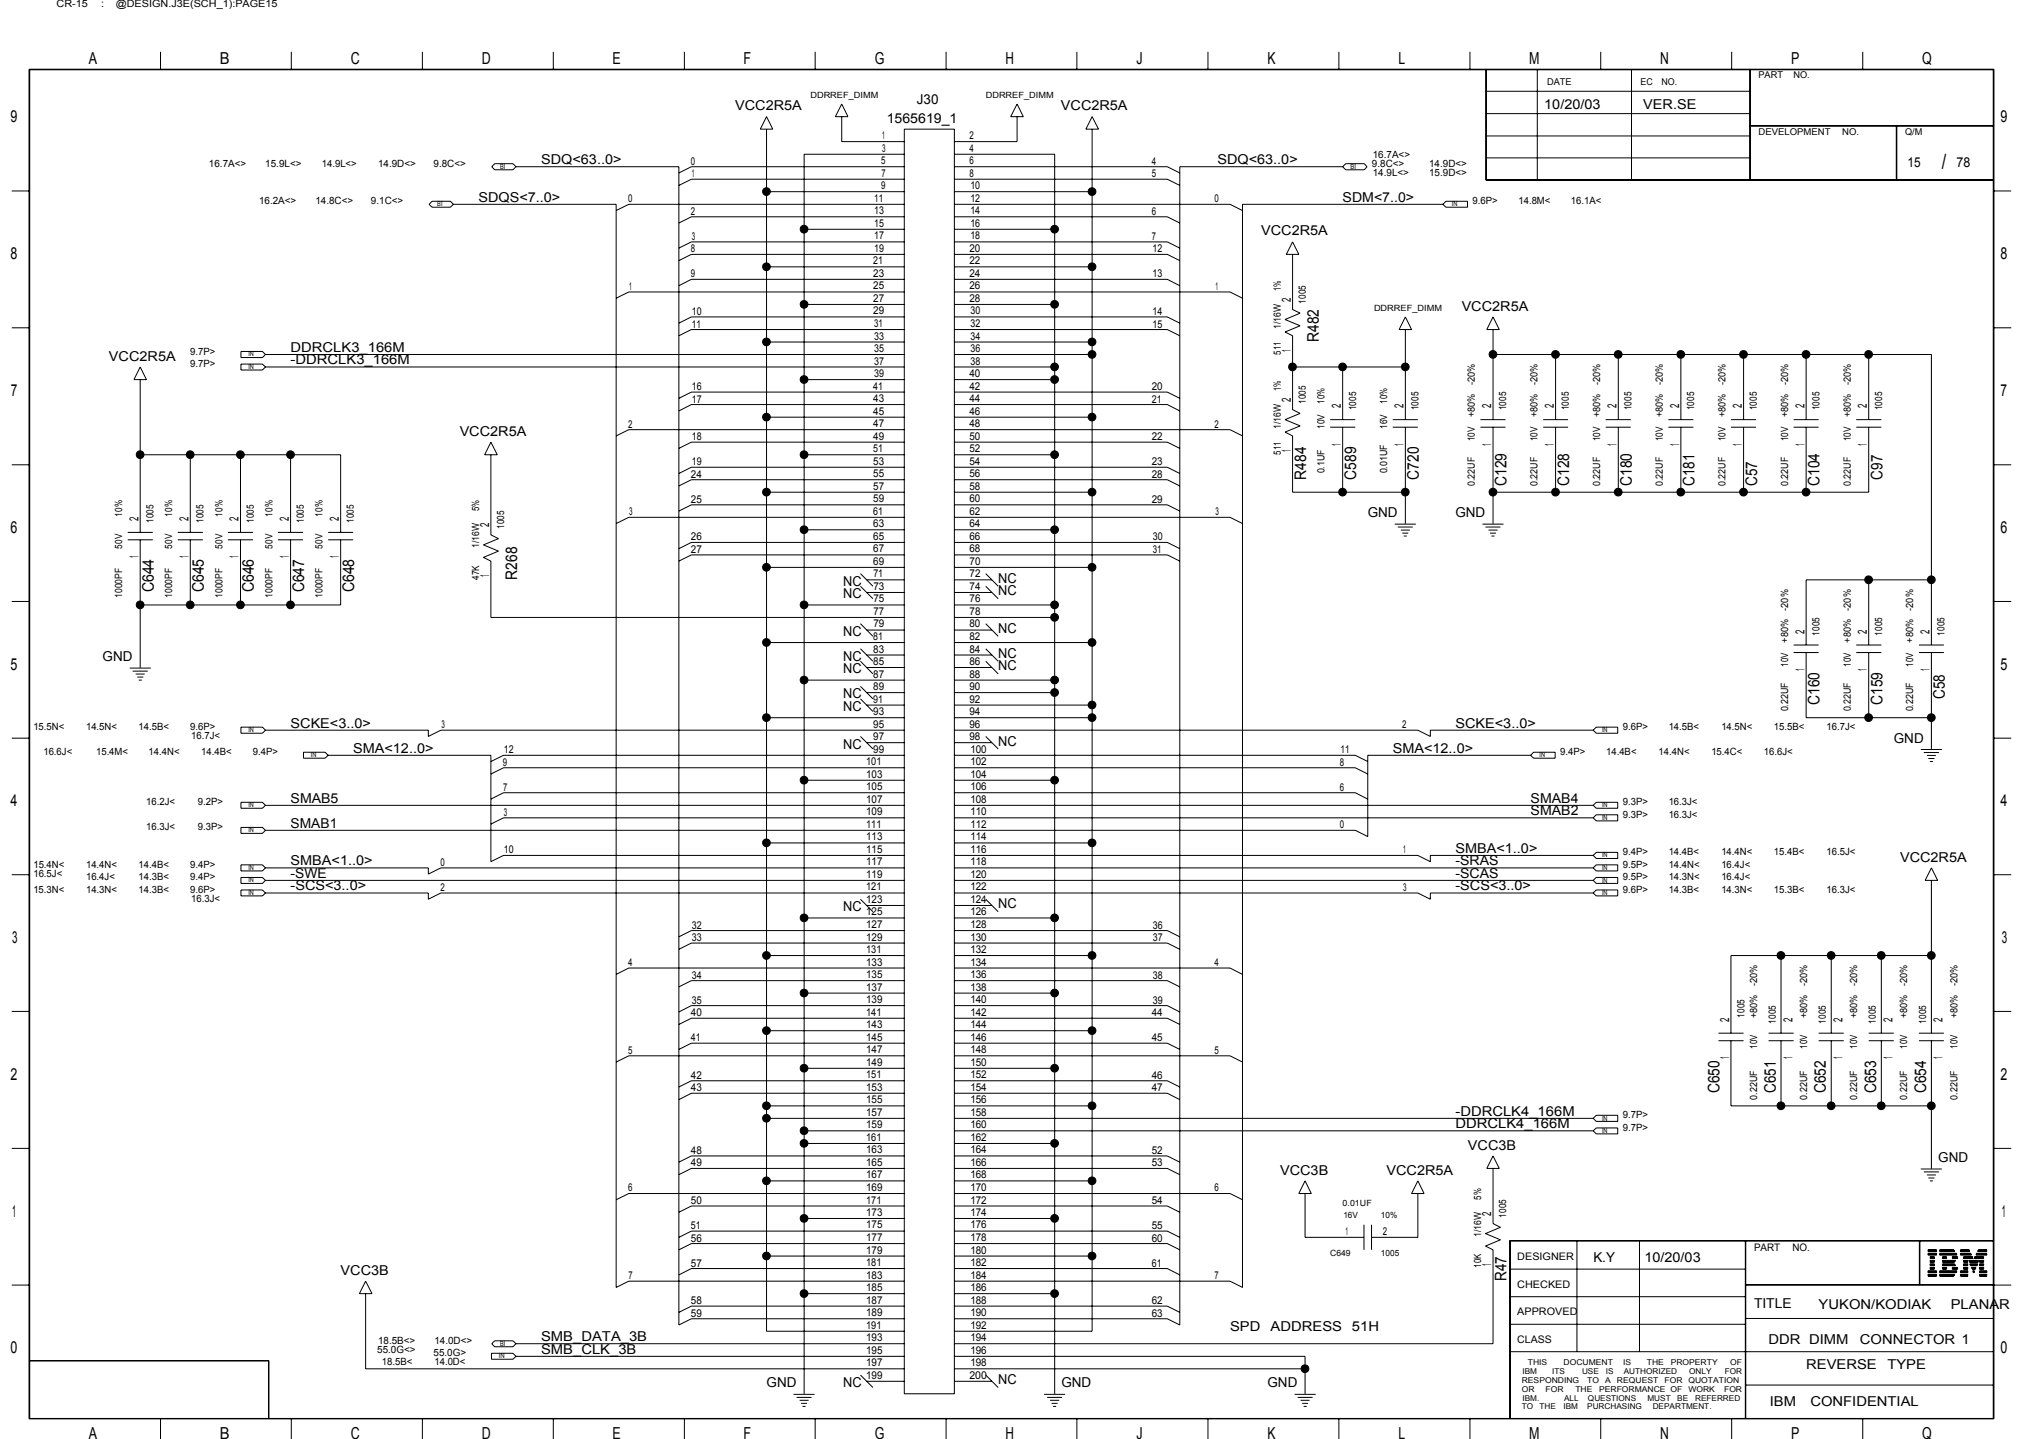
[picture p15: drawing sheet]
<svg xmlns="http://www.w3.org/2000/svg" width="297mm" height="210mm" viewBox="0 0 297 210" stroke-linecap="round" stroke-linejoin="round" font-family="sans-serif">
<defs><g id="words">
<text font-size="3.1" x="283.2" y="24.6">/</text>
<g font-size="2.4">
<text x="13" y="9.4">A</text>
<text x="32" y="9.4">B</text>
<text x="51.2" y="9.4">C</text>
<text x="70.2" y="9.4">D</text>
<text x="89.3" y="9.4">E</text>
<text x="108.4" y="9.4">F</text>
<text x="127.5" y="9.4">G</text>
<text x="146.6" y="9.4">H</text>
<text x="165.7" y="9.4">J</text>
<text x="184.8" y="9.4">K</text>
<text x="203.9" y="9.4">L</text>
<text x="223" y="9.4">M</text>
<text x="242.1" y="9.4">N</text>
<text x="261.2" y="9.4">P</text>
<text x="280.3" y="9.4">Q</text>
<text x="1.5" y="17.9">9</text>
<text x="291.7" y="17.9">9</text>
<text x="1.5" y="37.8">8</text>
<text x="291.7" y="37.8">8</text>
<text x="1.6" y="57.8">7</text>
<text x="291.7" y="57.8">7</text>
<text x="1.5" y="77.7">6</text>
<text x="291.7" y="77.7">6</text>
<text x="1.5" y="97.7">5</text>
<text x="291.7" y="97.7">5</text>
<text x="1.5" y="117.6">4</text>
<text x="291.7" y="117.6">4</text>
<text x="1.8" y="137.5">3</text>
<text x="291.9" y="137.5">3</text>
<text x="1.5" y="157.5">2</text>
<text x="291.7" y="157.5">2</text>
<text x="1.8" y="177.5">1</text>
<text x="291.9" y="177.5">1</text>
<text x="1.5" y="197.4">0</text>
<text x="291.7" y="197.4">0</text>
<text x="13" y="209.9">A</text>
<text x="32" y="209.9">B</text>
<text x="51.2" y="209.9">C</text>
<text x="70.2" y="209.9">D</text>
<text x="89.3" y="209.9">E</text>
<text x="108.4" y="209.9">F</text>
<text x="127.5" y="209.9">G</text>
<text x="146.6" y="209.9">H</text>
<text x="165.7" y="209.9">J</text>
<text x="184.8" y="209.9">K</text>
<text x="203.9" y="209.9">L</text>
<text x="223" y="209.9">M</text>
<text x="242.1" y="209.9">N</text>
<text x="261.2" y="209.9">P</text>
<text x="280.3" y="209.9">Q</text>
</g>
<g font-size="2.3">
<text x="192.3" y="49.9" transform="rotate(-90 192.3 49.9)">R482</text>
<text x="190.5" y="70" transform="rotate(-90 190.5 70)">R484</text>
<text x="197.8" y="70" transform="rotate(-90 197.8 70)">C589</text>
<text x="206.9" y="70" transform="rotate(-90 206.9 70)">C720</text>
<text x="219.7" y="70.9" transform="rotate(-90 219.7 70.9)">C129</text>
<text x="228.8" y="70.9" transform="rotate(-90 228.8 70.9)">C128</text>
<text x="238" y="70.9" transform="rotate(-90 238 70.9)">C180</text>
<text x="247.1" y="70.9" transform="rotate(-90 247.1 70.9)">C181</text>
<text x="256.2" y="70.9" transform="rotate(-90 256.2 70.9)">C57</text>
<text x="265.3" y="70.9" transform="rotate(-90 265.3 70.9)">C104</text>
<text x="274.5" y="70" transform="rotate(-90 274.5 70)">C97</text>
<text x="22.4" y="86.4" transform="rotate(-90 22.4 86.4)">C644</text>
<text x="29.7" y="86.4" transform="rotate(-90 29.7 86.4)">C645</text>
<text x="37" y="86.4" transform="rotate(-90 37 86.4)">C646</text>
<text x="44.3" y="86.4" transform="rotate(-90 44.3 86.4)">C647</text>
<text x="51.6" y="86.4" transform="rotate(-90 51.6 86.4)">C648</text>
<text x="75.4" y="84.6" transform="rotate(-90 75.4 84.6)">R268</text>
<text x="283.6" y="101.9" transform="rotate(-90 283.6 101.9)">C58</text>
<text x="265.3" y="102.8" transform="rotate(-90 265.3 102.8)">C160</text>
<text x="274.5" y="102.8" transform="rotate(-90 274.5 102.8)">C159</text>
<text x="250.7" y="159.5" transform="rotate(-90 250.7 159.5)">C650</text>
<text x="258.9" y="159.5" transform="rotate(-90 258.9 159.5)">C651</text>
<text x="266.3" y="159.5" transform="rotate(-90 266.3 159.5)">C652</text>
<text x="273.6" y="159.5" transform="rotate(-90 273.6 159.5)">C653</text>
<text x="280.9" y="159.5" transform="rotate(-90 280.9 159.5)">C654</text>
<text x="219.7" y="186.9" transform="rotate(-90 219.7 186.9)">R47</text>
</g>
<g font-size="2">
<text x="107.2" y="16.1">VCC2R5A</text>
<text x="129.3" y="17.9">1565619_1</text>
<text x="133.7" y="15.2">J30</text>
<text x="154.7" y="16.1">VCC2R5A</text>
<text x="225.2" y="15.9">10/20/03</text>
<text x="239.6" y="15.9">VER.SE</text>
<text x="78.9" y="23.9">SDQ&lt;63..0&gt;</text>
<text x="177.5" y="23.9">SDQ&lt;63..0&gt;</text>
<text x="69.8" y="29.4">SDQS&lt;7..0&gt;</text>
<text x="195.8" y="29.4">SDM&lt;7..0&gt;</text>
<text x="278.1" y="24.3">15</text>
<text x="285.3" y="24.3">78</text>
<text x="183.9" y="34.3">VCC2R5A</text>
<text x="213.1" y="45.3">VCC2R5A</text>
<text x="15.9" y="52.6">VCC2R5A</text>
<text x="42.4" y="53.2">-DDRCLK3_166M</text>
<text x="42.4" y="51.3">DDRCLK3_166M</text>
<text x="67" y="63.6">VCC2R5A</text>
<text x="199.5" y="75.4">GND</text>
<text x="212.2" y="75.4">GND</text>
<text x="123" y="87.3">NC</text>
<text x="123" y="85.4">NC</text>
<text x="145.6" y="85">NC</text>
<text x="145.6" y="86.8">NC</text>
<text x="123" y="92.8">NC</text>
<text x="145.6" y="96">NC</text>
<text x="145.6" y="92.3">NC</text>
<text x="15" y="96.4">GND</text>
<text x="123" y="96.4">NC</text>
<text x="123" y="98.2">NC</text>
<text x="123" y="101.9">NC</text>
<text x="145.6" y="97.8">NC</text>
<text x="42.4" y="106.1">SCKE&lt;3..0&gt;</text>
<text x="123" y="103.7">NC</text>
<text x="212.2" y="106.1">SCKE&lt;3..0&gt;</text>
<text x="51.5" y="109.8">SMA&lt;12..0&gt;</text>
<text x="123" y="109.2">NC</text>
<text x="145.6" y="108.8">NC</text>
<text x="203.1" y="109.8">SMA&lt;12..0&gt;</text>
<text x="276.2" y="108.3">GND</text>
<text x="42.4" y="117.1">SMAB5</text>
<text x="223.2" y="118.9">SMAB2</text>
<text x="223.2" y="117.1">SMAB4</text>
<text x="42.4" y="120.7">SMAB1</text>
<text x="212.2" y="124.4">SMBA&lt;1..0&gt;</text>
<text x="277.1" y="125.7">VCC2R5A</text>
<text x="42.4" y="128">-SWE</text>
<text x="42.4" y="129.9">-SCS&lt;3..0&gt;</text>
<text x="42.4" y="126.2">SMBA&lt;1..0&gt;</text>
<text x="212.2" y="129.9">-SCS&lt;3..0&gt;</text>
<text x="212.2" y="128">-SCAS</text>
<text x="212.2" y="126.2">-SRAS</text>
<text x="123" y="132.9">NC</text>
<text x="145.6" y="132.5">NC</text>
<text x="212.2" y="164.6">DDRCLK4_166M</text>
<text x="212.2" y="162.8">-DDRCLK4_166M</text>
<text x="214.1" y="167.7">VCC3B</text>
<text x="186.7" y="171.3">VCC3B</text>
<text x="202.2" y="171.3">VCC2R5A</text>
<text x="282.6" y="169.5">GND</text>
<text x="49.7" y="185.9">VCC3B</text>
<text x="232.3" y="184.1">K.Y</text>
<text x="239.8" y="184.1">10/20/03</text>
<text x="255.8" y="190.8">TITLE</text>
<text x="265.2" y="190.9">YUKON/KODIAK</text>
<text x="284.5" y="190.9">PLANAR</text>
<text x="78.9" y="197.4">SMB_CLK_3B</text>
<text x="78.9" y="195.6">SMB_DATA_3B</text>
<text x="179.4" y="194.2">SPD</text>
<text x="185.3" y="194.2">ADDRESS</text>
<text x="197.1" y="194.2">51H</text>
<text x="257.9" y="196">DDR DIMM</text>
<text x="271.2" y="196">CONNECTOR 1</text>
<text x="111.8" y="202.4">GND</text>
<text x="123" y="202.4">NC</text>
<text x="145.6" y="201.9">NC</text>
<text x="154.8" y="202.4">GND</text>
<text x="184.8" y="202.4">GND</text>
<text x="263.4" y="199.6">REVERSE</text>
<text x="275.2" y="199.6">TYPE</text>
<text x="258.1" y="205.1">IBM</text>
<text x="264" y="205.1">CONFIDENTIAL</text>
</g>
<g font-size="1.8">
<text x="188.2" y="44" transform="rotate(-90 188.2 44)">2</text>
<text x="188.2" y="51.3" transform="rotate(-90 188.2 51.3)">1</text>
<text x="188.2" y="58.7" transform="rotate(-90 188.2 58.7)">2</text>
<text x="195.5" y="59.6" transform="rotate(-90 195.5 59.6)">2</text>
<text x="204.7" y="59.6" transform="rotate(-90 204.7 59.6)">2</text>
<text x="217.4" y="59.6" transform="rotate(-90 217.4 59.6)">2</text>
<text x="226.6" y="59.6" transform="rotate(-90 226.6 59.6)">2</text>
<text x="235.7" y="59.6" transform="rotate(-90 235.7 59.6)">2</text>
<text x="244.9" y="59.6" transform="rotate(-90 244.9 59.6)">2</text>
<text x="254" y="59.6" transform="rotate(-90 254 59.6)">2</text>
<text x="263.1" y="59.6" transform="rotate(-90 263.1 59.6)">2</text>
<text x="272.2" y="59.6" transform="rotate(-90 272.2 59.6)">2</text>
<text x="188.2" y="65.9" transform="rotate(-90 188.2 65.9)">1</text>
<text x="195.5" y="65" transform="rotate(-90 195.5 65)">1</text>
<text x="204.7" y="65" transform="rotate(-90 204.7 65)">1</text>
<text x="217.4" y="65" transform="rotate(-90 217.4 65)">1</text>
<text x="226.6" y="65" transform="rotate(-90 226.6 65)">1</text>
<text x="235.7" y="65" transform="rotate(-90 235.7 65)">1</text>
<text x="244.9" y="65" transform="rotate(-90 244.9 65)">1</text>
<text x="254" y="65" transform="rotate(-90 254 65)">1</text>
<text x="263.1" y="65" transform="rotate(-90 263.1 65)">1</text>
<text x="272.2" y="65" transform="rotate(-90 272.2 65)">1</text>
<text x="20.2" y="76" transform="rotate(-90 20.2 76)">2</text>
<text x="27.5" y="76" transform="rotate(-90 27.5 76)">2</text>
<text x="34.8" y="76" transform="rotate(-90 34.8 76)">2</text>
<text x="42.1" y="76" transform="rotate(-90 42.1 76)">2</text>
<text x="49.4" y="76" transform="rotate(-90 49.4 76)">2</text>
<text x="71.3" y="76.9" transform="rotate(-90 71.3 76.9)">2</text>
<text x="20.2" y="81.4" transform="rotate(-90 20.2 81.4)">1</text>
<text x="27.5" y="81.4" transform="rotate(-90 27.5 81.4)">1</text>
<text x="34.8" y="81.4" transform="rotate(-90 34.8 81.4)">1</text>
<text x="42.1" y="81.4" transform="rotate(-90 42.1 81.4)">1</text>
<text x="49.4" y="81.4" transform="rotate(-90 49.4 81.4)">1</text>
<text x="71.3" y="84.2" transform="rotate(-90 71.3 84.2)">1</text>
<text x="263.1" y="92.4" transform="rotate(-90 263.1 92.4)">2</text>
<text x="272.2" y="92.4" transform="rotate(-90 272.2 92.4)">2</text>
<text x="281.4" y="92.4" transform="rotate(-90 281.4 92.4)">2</text>
<text x="263.1" y="97.9" transform="rotate(-90 263.1 97.9)">1</text>
<text x="272.2" y="97.9" transform="rotate(-90 272.2 97.9)">1</text>
<text x="281.4" y="97.9" transform="rotate(-90 281.4 97.9)">1</text>
<text x="252.2" y="149.1" transform="rotate(-90 252.2 149.1)">2</text>
<text x="261.4" y="149.1" transform="rotate(-90 261.4 149.1)">2</text>
<text x="268.7" y="149.1" transform="rotate(-90 268.7 149.1)">2</text>
<text x="276" y="149.1" transform="rotate(-90 276 149.1)">2</text>
<text x="283.3" y="149.1" transform="rotate(-90 283.3 149.1)">2</text>
<text x="252.2" y="154.5" transform="rotate(-90 252.2 154.5)">1</text>
<text x="261.4" y="154.5" transform="rotate(-90 261.4 154.5)">1</text>
<text x="268.7" y="154.5" transform="rotate(-90 268.7 154.5)">1</text>
<text x="276" y="154.5" transform="rotate(-90 276 154.5)">1</text>
<text x="283.3" y="154.5" transform="rotate(-90 283.3 154.5)">1</text>
<text x="217.4" y="177.4" transform="rotate(-90 217.4 177.4)">2</text>
<text x="217.4" y="184.6" transform="rotate(-90 217.4 184.6)">1</text>
</g>
<g font-size="1.6">
<text x="128.5" y="24">5</text>
<text x="128.6" y="20.3">1</text>
<text x="128.6" y="22.1">3</text>
<text x="141.4" y="24">6</text>
<text x="141.4" y="22.1">4</text>
<text x="141.4" y="20.3">2</text>
<text x="91.6" y="29.5">0</text>
<text x="100.7" y="24">0</text>
<text x="100.9" y="25.8">1</text>
<text x="127.5" y="29.4">11</text>
<text x="128.5" y="27.6">9</text>
<text x="128.5" y="25.8">7</text>
<text x="141.4" y="25.8">8</text>
<text x="141.5" y="29.4">12</text>
<text x="141.5" y="27.6">10</text>
<text x="168" y="24">4</text>
<text x="168" y="25.8">5</text>
<text x="177.1" y="29.5">0</text>
<text x="100.7" y="31.3">2</text>
<text x="100.9" y="35">3</text>
<text x="127.5" y="34.9">17</text>
<text x="127.5" y="33.1">15</text>
<text x="127.5" y="31.3">13</text>
<text x="141.5" y="34.9">18</text>
<text x="141.5" y="33.1">16</text>
<text x="141.5" y="31.3">14</text>
<text x="168" y="31.3">6</text>
<text x="168" y="35">7</text>
<text x="100.7" y="40.5">9</text>
<text x="100.7" y="36.8">8</text>
<text x="127.3" y="40.4">23</text>
<text x="127.3" y="38.6">21</text>
<text x="127.5" y="36.7">19</text>
<text x="141.4" y="36.7">20</text>
<text x="141.4" y="40.4">24</text>
<text x="141.4" y="38.6">22</text>
<text x="168.1" y="40.5">13</text>
<text x="168.1" y="36.8">12</text>
<text x="91.7" y="42.3">1</text>
<text x="100.9" y="47.8">11</text>
<text x="100.9" y="46">10</text>
<text x="127.3" y="45.9">29</text>
<text x="127.3" y="44">27</text>
<text x="127.3" y="42.2">25</text>
<text x="127.5" y="47.7">31</text>
<text x="141.4" y="44">28</text>
<text x="141.4" y="42.2">26</text>
<text x="141.5" y="45.9">30</text>
<text x="141.5" y="47.7">32</text>
<text x="168.1" y="47.8">15</text>
<text x="168.1" y="46">14</text>
<text x="177.2" y="42.3">1</text>
<text x="127.5" y="53.2">37</text>
<text x="127.5" y="51.4">35</text>
<text x="127.5" y="49.5">33</text>
<text x="141.5" y="53.2">38</text>
<text x="141.5" y="51.4">36</text>
<text x="141.5" y="49.5">34</text>
<text x="100.9" y="56.9">16</text>
<text x="100.9" y="58.7">17</text>
<text x="127.3" y="58.7">43</text>
<text x="127.3" y="56.8">41</text>
<text x="127.5" y="55">39</text>
<text x="141.4" y="55">40</text>
<text x="141.4" y="58.7">44</text>
<text x="141.4" y="56.8">42</text>
<text x="168" y="58.7">21</text>
<text x="168" y="56.9">20</text>
<text x="91.6" y="62.4">2</text>
<text x="100.9" y="64.2">18</text>
<text x="127.3" y="66">51</text>
<text x="127.3" y="64.1">49</text>
<text x="127.3" y="62.3">47</text>
<text x="127.3" y="60.5">45</text>
<text x="141.4" y="64.1">50</text>
<text x="141.4" y="66">52</text>
<text x="141.4" y="62.3">48</text>
<text x="141.4" y="60.5">46</text>
<text x="168" y="64.2">22</text>
<text x="177.1" y="62.4">2</text>
<text x="100.7" y="69.7">24</text>
<text x="100.9" y="67.9">19</text>
<text x="127.3" y="71.4">57</text>
<text x="127.3" y="69.6">55</text>
<text x="127.3" y="67.8">53</text>
<text x="141.4" y="71.4">58</text>
<text x="141.4" y="69.6">56</text>
<text x="141.4" y="67.8">54</text>
<text x="168" y="69.7">28</text>
<text x="168" y="67.9">23</text>
<text x="91.8" y="75.2">3</text>
<text x="100.7" y="73.3">25</text>
<text x="127.3" y="76.9">63</text>
<text x="127.3" y="75.1">61</text>
<text x="127.3" y="73.3">59</text>
<text x="141.4" y="73.3">60</text>
<text x="141.4" y="76.9">64</text>
<text x="141.4" y="75.1">62</text>
<text x="168" y="73.3">29</text>
<text x="177.2" y="75.2">3</text>
<text x="100.7" y="80.6">27</text>
<text x="100.7" y="78.8">26</text>
<text x="127.3" y="82.4">69</text>
<text x="127.3" y="80.6">67</text>
<text x="127.3" y="78.7">65</text>
<text x="141.4" y="80.6">68</text>
<text x="141.4" y="78.7">66</text>
<text x="141.4" y="82.4">70</text>
<text x="168.1" y="80.6">31</text>
<text x="168.1" y="78.8">30</text>
<text x="127.4" y="87.9">75</text>
<text x="127.4" y="86">73</text>
<text x="127.4" y="89.7">77</text>
<text x="127.4" y="84.2">71</text>
<text x="141.4" y="87.9">76</text>
<text x="141.4" y="86">74</text>
<text x="141.4" y="84.2">72</text>
<text x="141.4" y="89.7">78</text>
<text x="127.3" y="95.2">83</text>
<text x="127.3" y="93.4">81</text>
<text x="127.4" y="91.5">79</text>
<text x="141.4" y="91.5">80</text>
<text x="141.4" y="95.2">84</text>
<text x="141.4" y="93.4">82</text>
<text x="127.3" y="100.7">89</text>
<text x="127.3" y="98.8">87</text>
<text x="127.3" y="97">85</text>
<text x="141.4" y="100.7">90</text>
<text x="141.4" y="98.8">88</text>
<text x="141.4" y="97">86</text>
<text x="64.4" y="106.2">3</text>
<text x="127.3" y="108">97</text>
<text x="127.3" y="106.2">95</text>
<text x="127.3" y="104.3">93</text>
<text x="127.3" y="102.5">91</text>
<text x="141.4" y="108">98</text>
<text x="141.4" y="106.2">96</text>
<text x="141.4" y="104.3">94</text>
<text x="141.4" y="102.5">92</text>
<text x="204.5" y="106.2">2</text>
<text x="73.3" y="111.7">9</text>
<text x="73.5" y="109.9">12</text>
<text x="126.3" y="113.5">103</text>
<text x="126.3" y="111.6">101</text>
<text x="127.3" y="109.8">99</text>
<text x="141.5" y="109.8">100</text>
<text x="141.5" y="113.5">104</text>
<text x="141.5" y="111.6">102</text>
<text x="195.4" y="111.7">8</text>
<text x="195.5" y="109.9">11</text>
<text x="73.4" y="115.4">7</text>
<text x="73.5" y="119">3</text>
<text x="126.3" y="118.9">109</text>
<text x="126.3" y="117.1">107</text>
<text x="126.3" y="115.3">105</text>
<text x="141.5" y="118.9">110</text>
<text x="141.5" y="117.1">108</text>
<text x="141.5" y="115.3">106</text>
<text x="195.4" y="115.4">6</text>
<text x="73.5" y="124.5">10</text>
<text x="126.3" y="124.4">115</text>
<text x="126.3" y="122.6">113</text>
<text x="126.3" y="120.8">111</text>
<text x="141.5" y="124.4">116</text>
<text x="141.5" y="122.6">114</text>
<text x="141.5" y="120.8">112</text>
<text x="195.4" y="120.8">0</text>
<text x="204.6" y="124.5">1</text>
<text x="64.2" y="126.3">0</text>
<text x="64.2" y="130">2</text>
<text x="126.3" y="131.7">123</text>
<text x="126.3" y="129.9">121</text>
<text x="126.3" y="128.1">119</text>
<text x="126.3" y="126.2">117</text>
<text x="141.5" y="128.1">120</text>
<text x="141.5" y="131.7">124</text>
<text x="141.5" y="129.9">122</text>
<text x="141.5" y="126.2">118</text>
<text x="204.6" y="130">3</text>
<text x="100.9" y="135.4">32</text>
<text x="100.9" y="137.3">33</text>
<text x="126.3" y="137.2">129</text>
<text x="126.3" y="135.4">127</text>
<text x="126.3" y="133.5">125</text>
<text x="141.5" y="137.2">130</text>
<text x="141.5" y="135.4">128</text>
<text x="141.5" y="133.5">126</text>
<text x="168.1" y="137.3">37</text>
<text x="168.1" y="135.4">36</text>
<text x="91.6" y="140.9">4</text>
<text x="100.9" y="142.7">34</text>
<text x="126.3" y="142.7">135</text>
<text x="126.3" y="140.8">133</text>
<text x="126.3" y="139">131</text>
<text x="141.5" y="142.7">136</text>
<text x="141.5" y="140.8">134</text>
<text x="141.5" y="139">132</text>
<text x="168.1" y="142.7">38</text>
<text x="177.1" y="140.9">4</text>
<text x="100.7" y="148.2">40</text>
<text x="100.9" y="146.4">35</text>
<text x="126.3" y="150">143</text>
<text x="126.3" y="148.1">141</text>
<text x="126.3" y="146.3">139</text>
<text x="126.3" y="144.5">137</text>
<text x="141.5" y="146.3">140</text>
<text x="141.5" y="150">144</text>
<text x="141.5" y="148.1">142</text>
<text x="141.5" y="144.5">138</text>
<text x="168" y="148.2">44</text>
<text x="168.1" y="146.4">39</text>
<text x="91.6" y="153.7">5</text>
<text x="100.7" y="151.9">41</text>
<text x="126.3" y="155.5">149</text>
<text x="126.3" y="153.6">147</text>
<text x="126.3" y="151.8">145</text>
<text x="141.5" y="155.5">150</text>
<text x="141.5" y="153.6">148</text>
<text x="141.5" y="151.8">146</text>
<text x="168" y="151.9">45</text>
<text x="177.1" y="153.7">5</text>
<text x="100.7" y="159.2">43</text>
<text x="100.7" y="157.4">42</text>
<text x="126.3" y="160.9">155</text>
<text x="126.3" y="159.1">153</text>
<text x="126.3" y="157.3">151</text>
<text x="141.5" y="160.9">156</text>
<text x="141.5" y="159.1">154</text>
<text x="141.5" y="157.3">152</text>
<text x="168" y="159.2">47</text>
<text x="168" y="157.4">46</text>
<text x="126.3" y="166.4">161</text>
<text x="126.3" y="164.6">159</text>
<text x="126.3" y="162.8">157</text>
<text x="141.5" y="164.6">160</text>
<text x="141.5" y="166.4">162</text>
<text x="141.5" y="162.8">158</text>
<text x="91.6" y="173.8">6</text>
<text x="100.7" y="170.1">49</text>
<text x="100.7" y="168.3">48</text>
<text x="126.3" y="173.7">169</text>
<text x="126.3" y="171.9">167</text>
<text x="126.3" y="170.1">165</text>
<text x="126.3" y="168.3">163</text>
<text x="141.5" y="173.7">170</text>
<text x="141.5" y="171.9">168</text>
<text x="141.5" y="170.1">166</text>
<text x="141.5" y="168.3">164</text>
<text x="168" y="170.1">53</text>
<text x="168" y="168.3">52</text>
<text x="177.1" y="173.8">6</text>
<text x="100.7" y="179.3">51</text>
<text x="100.7" y="175.6">50</text>
<text x="126.3" y="179.2">175</text>
<text x="126.3" y="177.4">173</text>
<text x="126.3" y="175.6">171</text>
<text x="141.5" y="179.2">176</text>
<text x="141.5" y="177.4">174</text>
<text x="141.5" y="175.6">172</text>
<text x="168" y="179.3">55</text>
<text x="168" y="175.6">54</text>
<text x="100.7" y="181.1">56</text>
<text x="100.7" y="184.8">57</text>
<text x="126.3" y="184.7">181</text>
<text x="126.3" y="182.9">179</text>
<text x="126.3" y="181">177</text>
<text x="141.5" y="182.9">180</text>
<text x="141.5" y="184.7">182</text>
<text x="141.5" y="181">178</text>
<text x="168" y="184.8">61</text>
<text x="168" y="181.1">60</text>
<text x="196.2" y="180.1">1</text>
<text x="201.6" y="180.1">2</text>
<text x="91.6" y="186.6">7</text>
<text x="100.7" y="190.2">58</text>
<text x="126.3" y="192">189</text>
<text x="126.3" y="190.2">187</text>
<text x="126.3" y="188.3">185</text>
<text x="126.3" y="186.5">183</text>
<text x="141.5" y="192">190</text>
<text x="141.5" y="190.2">188</text>
<text x="141.5" y="188.3">186</text>
<text x="141.5" y="186.5">184</text>
<text x="168" y="190.2">62</text>
<text x="177.1" y="186.6">7</text>
<text x="100.7" y="192.1">59</text>
<text x="126.3" y="197.5">195</text>
<text x="126.3" y="195.6">193</text>
<text x="126.3" y="193.8">191</text>
<text x="141.5" y="197.5">196</text>
<text x="141.5" y="195.6">194</text>
<text x="141.5" y="193.8">192</text>
<text x="168" y="192.1">63</text>
<text x="126.3" y="201.1">199</text>
<text x="126.3" y="199.3">197</text>
<text x="141.4" y="201.1">200</text>
<text x="141.5" y="199.3">198</text>
</g>
<g font-size="1.5">
<text x="8.3" y="1">CR-15</text>
<text x="14.7" y="1">:</text>
<text x="16.9" y="1">@DESIGN.J3E(SCH_1):PAGE15</text>
<text x="200.2" y="23">16.7A&lt;&gt;</text>
<text x="30.5" y="24.3">16.7A&lt;&gt;</text>
<text x="37.8" y="29.8">16.2A&lt;&gt;</text>
<text x="38.7" y="24.3">15.9L&lt;&gt;</text>
<text x="46" y="29.8">14.8C&lt;&gt;</text>
<text x="46.9" y="24.3">14.9L&lt;&gt;</text>
<text x="54.1" y="29.8">9.1C&lt;&gt;</text>
<text x="55.1" y="24.3">14.9D&lt;&gt;</text>
<text x="63.2" y="24.3">9.8C&lt;&gt;</text>
<text x="200.1" y="24.3">9.8C&lt;&gt;</text>
<text x="200.2" y="25.6">14.9L&lt;&gt;</text>
<text x="208.4" y="25.6">15.9D&lt;&gt;</text>
<text x="208.4" y="24.3">14.9D&lt;&gt;</text>
<text x="214.7" y="29.8">9.6P&gt;</text>
<text x="221.4" y="29.8">14.8M&lt;</text>
<text x="229.1" y="29.8">16.1A&lt;</text>
<text x="186.8" y="48" transform="rotate(-90 186.8 48)">1/16W</text>
<text x="186.8" y="42.5" transform="rotate(-90 186.8 42.5)">1%</text>
<text x="190.4" y="44.3" transform="rotate(-90 190.4 44.3)">1005</text>
<text x="27.7" y="53.5">9.7P&gt;</text>
<text x="27.7" y="51.7">9.7P&gt;</text>
<text x="186.8" y="51.7" transform="rotate(-90 186.8 51.7)">511</text>
<text x="186.8" y="57.1" transform="rotate(-90 186.8 57.1)">1%</text>
<text x="190.4" y="58.9" transform="rotate(-90 190.4 58.9)">1005</text>
<text x="193.2" y="58.9" transform="rotate(-90 193.2 58.9)">10%</text>
<text x="197.7" y="59.8" transform="rotate(-90 197.7 59.8)">1005</text>
<text x="202.3" y="58.9" transform="rotate(-90 202.3 58.9)">10%</text>
<text x="206.9" y="59.8" transform="rotate(-90 206.9 59.8)">1005</text>
<text x="215.1" y="56.2" transform="rotate(-90 215.1 56.2)">-20%</text>
<text x="219.6" y="59.8" transform="rotate(-90 219.6 59.8)">1005</text>
<text x="224.2" y="56.2" transform="rotate(-90 224.2 56.2)">-20%</text>
<text x="228.8" y="59.8" transform="rotate(-90 228.8 59.8)">1005</text>
<text x="233.3" y="56.2" transform="rotate(-90 233.3 56.2)">-20%</text>
<text x="237.9" y="59.8" transform="rotate(-90 237.9 59.8)">1005</text>
<text x="242.5" y="56.2" transform="rotate(-90 242.5 56.2)">-20%</text>
<text x="247" y="59.8" transform="rotate(-90 247 59.8)">1005</text>
<text x="251.6" y="56.2" transform="rotate(-90 251.6 56.2)">-20%</text>
<text x="256.2" y="59.8" transform="rotate(-90 256.2 59.8)">1005</text>
<text x="260.7" y="56.2" transform="rotate(-90 260.7 56.2)">-20%</text>
<text x="265.3" y="59.8" transform="rotate(-90 265.3 59.8)">1005</text>
<text x="269.9" y="56.2" transform="rotate(-90 269.9 56.2)">-20%</text>
<text x="274.4" y="59.8" transform="rotate(-90 274.4 59.8)">1005</text>
<text x="186.8" y="62.6" transform="rotate(-90 186.8 62.6)">1/16W</text>
<text x="193.2" y="62.6" transform="rotate(-90 193.2 62.6)">10V</text>
<text x="202.3" y="62.6" transform="rotate(-90 202.3 62.6)">16V</text>
<text x="215.1" y="64.4" transform="rotate(-90 215.1 64.4)">10V</text>
<text x="215.1" y="60.9" transform="rotate(-90 215.1 60.9)">+80%</text>
<text x="224.2" y="64.4" transform="rotate(-90 224.2 64.4)">10V</text>
<text x="224.2" y="60.9" transform="rotate(-90 224.2 60.9)">+80%</text>
<text x="233.3" y="64.4" transform="rotate(-90 233.3 64.4)">10V</text>
<text x="233.3" y="60.9" transform="rotate(-90 233.3 60.9)">+80%</text>
<text x="242.5" y="64.4" transform="rotate(-90 242.5 64.4)">10V</text>
<text x="242.5" y="60.9" transform="rotate(-90 242.5 60.9)">+80%</text>
<text x="251.6" y="64.4" transform="rotate(-90 251.6 64.4)">10V</text>
<text x="251.6" y="60.9" transform="rotate(-90 251.6 60.9)">+80%</text>
<text x="260.7" y="64.4" transform="rotate(-90 260.7 64.4)">10V</text>
<text x="260.7" y="60.9" transform="rotate(-90 260.7 60.9)">+80%</text>
<text x="269.9" y="64.4" transform="rotate(-90 269.9 64.4)">10V</text>
<text x="269.9" y="60.9" transform="rotate(-90 269.9 60.9)">+80%</text>
<text x="186.8" y="66.3" transform="rotate(-90 186.8 66.3)">511</text>
<text x="193.2" y="69.1" transform="rotate(-90 193.2 69.1)">0.1UF</text>
<text x="202.3" y="69.1" transform="rotate(-90 202.3 69.1)">0.01UF</text>
<text x="215.1" y="70.9" transform="rotate(-90 215.1 70.9)">0.22UF</text>
<text x="224.2" y="70.9" transform="rotate(-90 224.2 70.9)">0.22UF</text>
<text x="233.3" y="70.9" transform="rotate(-90 233.3 70.9)">0.22UF</text>
<text x="242.5" y="70.9" transform="rotate(-90 242.5 70.9)">0.22UF</text>
<text x="251.6" y="70.9" transform="rotate(-90 251.6 70.9)">0.22UF</text>
<text x="260.7" y="70.9" transform="rotate(-90 260.7 70.9)">0.22UF</text>
<text x="269.9" y="70.9" transform="rotate(-90 269.9 70.9)">0.22UF</text>
<text x="17.8" y="75.4" transform="rotate(-90 17.8 75.4)">10%</text>
<text x="22.4" y="76.3" transform="rotate(-90 22.4 76.3)">1005</text>
<text x="25.1" y="75.4" transform="rotate(-90 25.1 75.4)">10%</text>
<text x="29.7" y="76.3" transform="rotate(-90 29.7 76.3)">1005</text>
<text x="32.4" y="75.4" transform="rotate(-90 32.4 75.4)">10%</text>
<text x="37" y="76.3" transform="rotate(-90 37 76.3)">1005</text>
<text x="39.7" y="75.4" transform="rotate(-90 39.7 75.4)">10%</text>
<text x="44.3" y="76.3" transform="rotate(-90 44.3 76.3)">1005</text>
<text x="47" y="75.4" transform="rotate(-90 47 75.4)">10%</text>
<text x="51.6" y="76.3" transform="rotate(-90 51.6 76.3)">1005</text>
<text x="69.9" y="74.5" transform="rotate(-90 69.9 74.5)">5%</text>
<text x="73.5" y="77.2" transform="rotate(-90 73.5 77.2)">1005</text>
<text x="17.8" y="80" transform="rotate(-90 17.8 80)">50V</text>
<text x="25.1" y="80" transform="rotate(-90 25.1 80)">50V</text>
<text x="32.4" y="80" transform="rotate(-90 32.4 80)">50V</text>
<text x="39.7" y="80" transform="rotate(-90 39.7 80)">50V</text>
<text x="47" y="80" transform="rotate(-90 47 80)">50V</text>
<text x="69.9" y="79.9" transform="rotate(-90 69.9 79.9)">1/16W</text>
<text x="17.8" y="87.2" transform="rotate(-90 17.8 87.2)">1000PF</text>
<text x="25.1" y="87.2" transform="rotate(-90 25.1 87.2)">1000PF</text>
<text x="32.4" y="87.2" transform="rotate(-90 32.4 87.2)">1000PF</text>
<text x="39.7" y="87.2" transform="rotate(-90 39.7 87.2)">1000PF</text>
<text x="47" y="87.2" transform="rotate(-90 47 87.2)">1000PF</text>
<text x="69.9" y="84.6" transform="rotate(-90 69.9 84.6)">47K</text>
<text x="260.7" y="89.1" transform="rotate(-90 260.7 89.1)">-20%</text>
<text x="269.9" y="89.1" transform="rotate(-90 269.9 89.1)">-20%</text>
<text x="279" y="89.1" transform="rotate(-90 279 89.1)">-20%</text>
<text x="260.7" y="93.7" transform="rotate(-90 260.7 93.7)">+80%</text>
<text x="265.3" y="92.7" transform="rotate(-90 265.3 92.7)">1005</text>
<text x="269.9" y="93.7" transform="rotate(-90 269.9 93.7)">+80%</text>
<text x="274.4" y="92.7" transform="rotate(-90 274.4 92.7)">1005</text>
<text x="279" y="93.7" transform="rotate(-90 279 93.7)">+80%</text>
<text x="283.6" y="92.7" transform="rotate(-90 283.6 92.7)">1005</text>
<text x="260.7" y="97.3" transform="rotate(-90 260.7 97.3)">10V</text>
<text x="269.9" y="97.3" transform="rotate(-90 269.9 97.3)">10V</text>
<text x="279" y="97.3" transform="rotate(-90 279 97.3)">10V</text>
<text x="4.9" y="106.5">15.5N&lt;</text>
<text x="12.5" y="106.5">14.5N&lt;</text>
<text x="20.2" y="106.5">14.5B&lt;</text>
<text x="27.7" y="106.5">9.6P&gt;</text>
<text x="27.9" y="107.8">16.7J&lt;</text>
<text x="236.6" y="106.5">9.6P&gt;</text>
<text x="243.3" y="106.5">14.5B&lt;</text>
<text x="251" y="106.5">14.5N&lt;</text>
<text x="258.7" y="106.5">15.5B&lt;</text>
<text x="260.7" y="103.8" transform="rotate(-90 260.7 103.8)">0.22UF</text>
<text x="266.4" y="106.5">16.7J&lt;</text>
<text x="269.9" y="103.8" transform="rotate(-90 269.9 103.8)">0.22UF</text>
<text x="279" y="103.8" transform="rotate(-90 279 103.8)">0.22UF</text>
<text x="6.3" y="110.2">16.6J&lt;</text>
<text x="14" y="110.2">15.4M&lt;</text>
<text x="21.7" y="110.2">14.4N&lt;</text>
<text x="29.3" y="110.2">14.4B&lt;</text>
<text x="36.9" y="110.2">9.4P&gt;</text>
<text x="227.5" y="110.2">9.4P&gt;</text>
<text x="234.2" y="110.2">14.4B&lt;</text>
<text x="241.9" y="110.2">14.4N&lt;</text>
<text x="249.6" y="110.2">15.4C&lt;</text>
<text x="257.2" y="110.2">16.6J&lt;</text>
<text x="21.3" y="117.5">16.2J&lt;</text>
<text x="28.8" y="117.5">9.2P&gt;</text>
<text x="236.6" y="119.3">9.3P&gt;</text>
<text x="236.6" y="117.5">9.3P&gt;</text>
<text x="243.3" y="119.3">16.3J&lt;</text>
<text x="243.3" y="117.5">16.3J&lt;</text>
<text x="21.3" y="121.1">16.3J&lt;</text>
<text x="28.8" y="121.1">9.3P&gt;</text>
<text x="236.6" y="124.8">9.4P&gt;</text>
<text x="243.3" y="124.8">14.4B&lt;</text>
<text x="251" y="124.8">14.4N&lt;</text>
<text x="258.7" y="124.8">15.4B&lt;</text>
<text x="266.4" y="124.8">16.5J&lt;</text>
<text x="4.9" y="130.3">15.3N&lt;</text>
<text x="4.9" y="126.6">15.4N&lt;</text>
<text x="4.9" y="127.9">16.5J&lt;</text>
<text x="12.5" y="128.4">16.4J&lt;</text>
<text x="12.5" y="130.3">14.3N&lt;</text>
<text x="12.5" y="126.6">14.4N&lt;</text>
<text x="20.2" y="128.4">14.3B&lt;</text>
<text x="20.2" y="130.3">14.3B&lt;</text>
<text x="20.2" y="126.6">14.4B&lt;</text>
<text x="27.7" y="128.4">9.4P&gt;</text>
<text x="27.7" y="130.3">9.6P&gt;</text>
<text x="27.7" y="126.6">9.4P&gt;</text>
<text x="27.9" y="131.6">16.3J&lt;</text>
<text x="236.6" y="130.3">9.6P&gt;</text>
<text x="236.6" y="128.4">9.5P&gt;</text>
<text x="236.6" y="126.6">9.5P&gt;</text>
<text x="243.3" y="130.3">14.3B&lt;</text>
<text x="243.3" y="128.4">14.3N&lt;</text>
<text x="243.3" y="126.6">14.4N&lt;</text>
<text x="251" y="128.4">16.4J&lt;</text>
<text x="251" y="126.6">16.4J&lt;</text>
<text x="251" y="130.3">14.3N&lt;</text>
<text x="258.7" y="130.3">15.3B&lt;</text>
<text x="266.4" y="130.3">16.3J&lt;</text>
<text x="256.2" y="143.9" transform="rotate(-90 256.2 143.9)">-20%</text>
<text x="263.5" y="143.9" transform="rotate(-90 263.5 143.9)">-20%</text>
<text x="270.8" y="143.9" transform="rotate(-90 270.8 143.9)">-20%</text>
<text x="278.1" y="143.9" transform="rotate(-90 278.1 143.9)">-20%</text>
<text x="285.4" y="143.9" transform="rotate(-90 285.4 143.9)">-20%</text>
<text x="254.4" y="148.4" transform="rotate(-90 254.4 148.4)">1005</text>
<text x="256.2" y="148.5" transform="rotate(-90 256.2 148.5)">+80%</text>
<text x="258.9" y="149.3" transform="rotate(-90 258.9 149.3)">1005</text>
<text x="263.5" y="148.5" transform="rotate(-90 263.5 148.5)">+80%</text>
<text x="266.3" y="149.3" transform="rotate(-90 266.3 149.3)">1005</text>
<text x="270.8" y="148.5" transform="rotate(-90 270.8 148.5)">+80%</text>
<text x="273.6" y="149.3" transform="rotate(-90 273.6 149.3)">1005</text>
<text x="278.1" y="148.5" transform="rotate(-90 278.1 148.5)">+80%</text>
<text x="280.9" y="149.3" transform="rotate(-90 280.9 149.3)">1005</text>
<text x="285.4" y="148.5" transform="rotate(-90 285.4 148.5)">+80%</text>
<text x="256.2" y="153" transform="rotate(-90 256.2 153)">10V</text>
<text x="263.5" y="153" transform="rotate(-90 263.5 153)">10V</text>
<text x="270.8" y="153" transform="rotate(-90 270.8 153)">10V</text>
<text x="278.1" y="153" transform="rotate(-90 278.1 153)">10V</text>
<text x="285.4" y="153" transform="rotate(-90 285.4 153)">10V</text>
<text x="256.2" y="160.4" transform="rotate(-90 256.2 160.4)">0.22UF</text>
<text x="263.5" y="160.4" transform="rotate(-90 263.5 160.4)">0.22UF</text>
<text x="270.8" y="160.4" transform="rotate(-90 270.8 160.4)">0.22UF</text>
<text x="278.1" y="160.4" transform="rotate(-90 278.1 160.4)">0.22UF</text>
<text x="285.4" y="160.4" transform="rotate(-90 285.4 160.4)">0.22UF</text>
<text x="236.6" y="165">9.7P&gt;</text>
<text x="236.6" y="163.1">9.7P&gt;</text>
<text x="216" y="175" transform="rotate(-90 216 175)">5%</text>
<text x="219.6" y="177.6" transform="rotate(-90 219.6 177.6)">1005</text>
<text x="216" y="184.9" transform="rotate(-90 216 184.9)">10K</text>
<text x="216" y="180.4" transform="rotate(-90 216 180.4)">1/16W</text>
<text x="221.3" y="183.8">DESIGNER</text>
<text x="255.8" y="182.5">PART</text>
<text x="261.4" y="182.5">NO.</text>
<text x="221.3" y="191.9">APPROVED</text>
<text x="221.3" y="187.8">CHECKED</text>
<text x="55" y="197.3">55.0G&lt;&gt;</text>
<text x="55.1" y="196">18.5B&lt;&gt;</text>
<text x="63.2" y="197.8">55.0G&gt;</text>
<text x="63.3" y="196">14.0D&lt;&gt;</text>
<text x="221.3" y="195.9">CLASS</text>
<text x="55.7" y="199.2">18.5B&lt;</text>
<text x="63.3" y="199.2">14.0D&lt;</text>
</g>
<g font-size="1.4">
<text x="256.4" y="11.4">PART</text>
<text x="261.5" y="11.4">NO.</text>
<text x="225.6" y="12.4">DATE</text>
<text x="239.2" y="12.4">EC</text>
<text x="242.3" y="12.4">NO.</text>
<text x="256.4" y="19.7">DEVELOPMENT</text>
<text x="268.6" y="19.7">NO.</text>
<text x="277.8" y="19.7">Q/M</text>
</g>
<g font-size="1.3">
<text x="118.2" y="14.3">DDRREF_DIMM</text>
<text x="143.7" y="14.3">DDRREF_DIMM</text>
<text x="200.4" y="45.3">DDRREF_DIMM</text>
<text x="195.8" y="175.9">0.01UF</text>
<text x="195.9" y="177.7">16V</text>
<text x="201.4" y="177.7">10%</text>
<text x="194" y="183.2">C649</text>
<text x="201.4" y="183.2">1005</text>
</g>
<g font-size="1.2">
<text x="221.9" y="203">OR</text>
<text x="221.9" y="201.7">RESPONDING</text>
<text x="222" y="200.4">IBM</text>
<text x="222.8" y="199.1">THIS</text>
<text x="225.4" y="203">FOR</text>
<text x="226.4" y="200.4">ITS</text>
<text x="228" y="199.1">DOCUMENT</text>
<text x="229.7" y="203">THE</text>
<text x="230.7" y="200.4">USE</text>
<text x="231.5" y="201.7">TO</text>
<text x="233.2" y="203">PERFORMANCE OF</text>
<text x="234.1" y="201.7">A</text>
<text x="234.2" y="200.4">IS</text>
<text x="235.8" y="201.7">REQUEST</text>
<text x="236.7" y="199.1">IS</text>
<text x="236.8" y="200.4">AUTHORIZED</text>
<text x="240.2" y="199.1">THE</text>
<text x="242.7" y="201.7">FOR</text>
<text x="243.6" y="199.1">PROPERTY</text>
<text x="246.2" y="203">WORK</text>
<text x="246.2" y="201.7">QUOTATION</text>
<text x="246.3" y="200.4">ONLY</text>
<text x="251.4" y="203">FOR</text>
<text x="251.5" y="200.4">FOR</text>
<text x="252.3" y="199.1">OF</text>
<text x="221.9" y="205.6">TO</text>
<text x="222" y="204.3">IBM.</text>
<text x="224.5" y="205.6">THE</text>
<text x="228" y="205.6">IBM</text>
<text x="228.1" y="204.3">ALL</text>
<text x="231.5" y="205.6">PURCHASING</text>
<text x="231.6" y="204.3">QUESTIONS</text>
<text x="240.2" y="204.3">MUST</text>
<text x="241" y="205.6">DEPARTMENT.</text>
<text x="244.6" y="204.3">BE</text>
<text x="247.2" y="204.3">REFERRED</text>
</g>
<g font-size="1">
<text x="72.9" y="24.6">BI</text>
<text x="197" y="24.6">BI</text>
<text x="63.8" y="30.1">BI</text>
<text x="211.7" y="30.1">IN</text>
<text x="36.2" y="53.8">IN</text>
<text x="36.2" y="52">IN</text>
<text x="36.2" y="106.8">IN</text>
<text x="233.6" y="106.8">IN</text>
<text x="45.3" y="110.4">IN</text>
<text x="224.5" y="110.5">IN</text>
<text x="36.2" y="117.7">IN</text>
<text x="233.6" y="117.8">IN</text>
<text x="233.6" y="119.6">IN</text>
<text x="36.2" y="121.4">IN</text>
<text x="233.6" y="125.1">IN</text>
<text x="36.2" y="130.5">IN</text>
<text x="36.2" y="126.9">IN</text>
<text x="36.2" y="128.7">IN</text>
<text x="233.6" y="130.6">IN</text>
<text x="233.6" y="126.9">IN</text>
<text x="233.6" y="128.7">IN</text>
<text x="233.6" y="165.3">IN</text>
<text x="233.6" y="163.4">IN</text>
<text x="72.9" y="196.3">BI</text>
<text x="72.7" y="198.1">IN</text>
</g>
</g></defs>
<g fill="none" stroke="#000" stroke-width=".15">
<path d="M4.2 10.1h286.6v196.9h-286.6zM4.3 10.2h286.4v196.7h-286.4zM23.4 7.6v2.5M42.5 7.6v2.5M61.6 7.6v2.5M80.7 7.6v2.5M99.8 7.6v2.5M111.8 17l.9 1.8h-1.8zM111.8 18.8v175.4h20.1M118.9 7.6v2.5M122.7 15.2l1 1.8h-1.9zM122.7 17v3.7h9.2"/>
<path d="M131.9 18.8h7.3v184.5h-7.3zM138 7.6v2.5M148.3 15.2l.9 1.8h-1.8zM148.3 17v3.7h-9.1M157 7.6v2.5M159.3 18.8v175.4h-20.1M159.3 17l.9 1.8h-1.9zM176.1 7.6v2.5M195.2 7.6v2.5M214.4 7.6v2.5M216.7 10.1v16.2h74.1M216.7 19.8h38.5"/>
<path d="M216.7 16.6h38.5M216.7 13.3h38.5M216.7 10.1v16.2M224.2 10.1v16.2M233.4 7.6v2.5M237.9 10.1v16.2M252.5 7.6v2.5M255.2 10.1v16.2M255.2 18.4h35.6M255.2 18.3h35.6M271.6 7.6v2.5M276.5 18.4v7.9"/>
<path d="M276.6 18.4v7.9M1.7 27.9h2.5M63 29.4h2.7l.4 .4-.4 .4h-2.7l-.4-.4zM66.1 29.8h23.7v158l1.9-.9h40.2M72.1 23.9h2.7l.4 .4-.4 .5h-2.7l-.4-.5zM75.2 24.3h23.8v169l1.8-.9h31.1M111.8 28h20.1M111.8 38.9h20.1M117.3 33.4h14.6M131.9 35.3h-31.1l-1.8 .9M131.9 37.1h-31.1l-1.8 .9M131.9 31.6h-31.1l-1.8 .9"/>
<path d="M131.9 24.3h-31.1l-1.8 .9M131.9 26.1h-31.1l-1.8 1M131.9 22.5h-14.6v180.8M131.9 29.8h-40.2l-1.9 .9M139.2 35.3h31l1.8 .9M139.2 37.1h31l1.8 .9M139.2 31.6h31l1.8 .9M139.2 24.3h31l1.8 .9M139.2 26.1h31l1.8 1M139.2 22.5h14.6v180.8M139.2 28h20.1M139.2 29.8h40.2l1.8 .9"/>
<path d="M139.2 33.4h14.6M139.2 38.9h20.1M188.5 35.3l.9 1.8h-1.8zM188.5 37.1v8l1.1 .6-2.2 .9 2.2 .9-2.2 .9 1.1 .6v10.8l1.1 .5-2.2 .9 2.2 .9-2.2 .9 1.1 .6v8.2h16.4M195.8 24.3h-23.8v169l-1.8-.9h-31M195.8 24.3l.4-.4h2.7l.4 .4-.4 .5h-2.7zM210.4 29.8h-29.2v158l-1.8-.9h-40.2M210.8 29.4h3.2v.8h-3.2l-.4-.4zM216.7 26.2h74.1M216.7 23h38.5M290.8 27.9h2.5M1.7 47.8h2.5"/>
<path d="M20.4 55.4v22.3M20.4 53.5l1 1.9h-1.9zM35.1 51.3h3.2l.4 .4-.4 .5h-3.2zM35.1 53.1h3.2l.4 .4-.4 .5h-3.2zM38.7 51.7h93.2M38.7 53.5h93.2M111.8 49.9h20.1M117.3 55.4h14.6M117.3 44.4h14.6M131.9 48.1h-31.1l-1.8 .9M131.9 46.2h-31.1l-1.8 .9M131.9 40.7h-31.1l-1.8 1"/>
<path d="M131.9 42.6h-40.2l-1.9 .9M131.9 57.2h-31.1l-1.8 .9M131.9 59h-31.1l-1.8 .9M139.2 48.1h31l1.8 .9M139.2 46.2h31l1.8 .9M139.2 40.7h31l1.8 1M139.2 55.4h14.6M139.2 42.6h40.2l1.8 .9M139.2 44.4h14.6M139.2 49.9h20.1M139.2 51.7h20.1M139.2 53.5h14.6"/>
<path d="M139.2 57.2h31l1.8 .9M139.2 59h31l1.8 .9M188.5 53.5h16.4M195.8 53.5v7.7M204.9 46.2l.9 1.9h-1.8zM204.9 48.1v13.1M217.7 51.7h63.9v42.4M217.7 46.2l.9 1.9h-1.8zM217.7 48.1v13.1M226.8 51.7v9.5M236 51.7v9.5M245.1 51.7v9.5"/>
<path d="M254.3 51.7v9.5M263.4 51.7v9.5M272.5 51.7v9.5M290.8 47.8h2.5M1.7 67.8h2.5M18.6 78.7h3.7M18.6 77.7h3.7M20.4 78.7v18.7M20.4 66.3h29.3v11.4M25.9 78.7h3.7M25.9 77.7h3.7M27.7 66.3v11.4"/>
<path d="M27.7 78.7v9.5M33.2 78.7h3.7M33.2 77.7h3.7M35.1 66.3v11.4M35.1 78.7v9.5M40.5 78.7h3.7M40.5 77.7h3.7M42.4 66.3v11.4M42.4 78.7v9.5M47.9 78.7h3.6M47.9 77.7h3.6M49.7 78.7v9.5h-29.3"/>
<path d="M71.6 66.3v11.7l1.1 .6-2.2 .9 2.2 .9-2.2 .9 1.1 .6v8.2h60.3M71.6 64.5l.9 1.8h-1.8zM111.8 60.9h20.1M111.8 71.8h20.1M117.3 66.3h14.6M117.3 77.3h14.6M131.9 62.7h-40.2l-1.9 .9M131.9 64.5h-31.1l-1.8 .9M131.9 68.2h-31.1l-1.8 .9M131.9 70h-31.1l-1.8 .9M131.9 73.6h-31.1l-1.8 .9M131.9 75.5h-40.2l-1.9 .9"/>
<path d="M131.9 79.1h-31.1l-1.8 .9M139.2 66.3h14.6M139.2 60.9h20.1M139.2 62.7h40.2l1.8 .9M139.2 64.5h31l1.8 .9M139.2 68.2h31l1.8 .9M139.2 70h31l1.8 .9M139.2 71.8h20.1M139.2 73.6h31l1.8 .9M139.2 75.5h40.2l1.8 .9M139.2 77.3h14.6M139.2 79.1h31l1.8 .9"/>
<path d="M194 62.3h3.6M194 61.2h3.6M195.8 62.3v9.5M203.1 62.3h3.7M203.1 61.2h3.7M203.4 76.5h3.1M203.8 76.9h2.2M204.3 77.3h1.3M204.5 77.8h.9M204.7 78.2h.4M204.9 62.3v14.1M215.9 62.3h3.6"/>
<path d="M215.9 61.2h3.6M216.2 76.5h3M216.6 76.9h2.2M217.1 77.3h1.3M217.3 77.8h.8M217.5 78.2h.4M217.7 62.3v14.1M225 62.3h3.7M225 61.2h3.7M226.8 62.3v9.5M234.1 62.3h3.7M234.1 61.2h3.7"/>
<path d="M236 62.3v9.5M243.3 62.3h3.6M243.3 61.2h3.6M245.1 62.3v9.5M252.4 62.3h3.7M252.4 61.2h3.7M254.3 62.3v9.5M261.6 62.3h3.6M261.6 61.2h3.6M263.4 62.3v9.5M270.7 62.3h3.6M270.7 61.2h3.6"/>
<path d="M272.5 62.3v9.5h-54.8M290.8 67.8h2.5M1.7 87.7h2.5M18.9 97.5h3.1M19.3 97.9h2.2M19.8 98.3h1.3M20 98.8h.9M20.2 99.2h.5M111.8 82.8h20.1M111.8 93.7h20.1M117.3 99.2h14.6M117.3 88.2h14.6"/>
<path d="M125.5 96.5l1.8 1.8M125.5 94.6l1.8 1.9M125.5 83.7l1.8 1.8M125.5 85.5l1.8 1.8M125.5 91l1.8 1.8M126.4 84.6h5.5M126.4 86.4h5.5M126.4 91.9h5.5M126.4 95.5h5.5M126.4 97.4h5.5M131.9 80.9h-31.1l-1.8 1M139.2 99.2h14.6"/>
<path d="M139.2 80.9h31l1.8 1M139.2 82.8h20.1M139.2 84.6h5.4M139.2 86.4h5.4M139.2 88.2h14.6M139.2 90.1h14.6M139.2 91.9h5.4M139.2 93.7h20.1M139.2 95.5h5.4M139.2 97.4h5.4M143.7 85.5l1.9 1.8M143.7 91l1.9 1.8"/>
<path d="M143.7 83.7l1.9 1.8M143.7 94.6l1.9 1.9M143.7 96.5l1.9 1.8M261.6 95.2h3.6M261.6 94.1h3.6M263.4 95.2v9.5h18.2M270.7 95.2h3.6M270.7 94.1h3.6M272.5 84.6v9.5M272.5 95.2v9.5M279.8 95.2h3.7M279.8 94.1h3.7"/>
<path d="M281.6 84.6h-18.2v9.5M281.6 95.2v14M290.8 87.7h2.5M1.7 107.7h2.5M35.1 106.1h3.2l.4 .4-.4 .5h-3.2zM35.1 117h3.2l.4 .5-.4 .4h-3.2zM38.7 106.5h23.8v.9l1.8-.9h67.6M38.7 117.5h93.2M44.3 109.7h3.1l.5 .5-.5 .4h-3.1zM47.9 110.2h23.7v15.5l1.8-.9h58.5M111.8 104.7h20.1M117.3 113.8h14.6"/>
<path d="M125.5 100.1l1.8 1.8M125.5 107.4l1.8 1.8M125.5 101.9l1.8 1.9M126.4 101h5.5M126.4 102.8h5.5M126.4 108.3h5.5M131.9 110.2h-58.5l-1.8 .9M131.9 112h-58.5l-1.8 .9M131.9 115.6h-58.5l-1.8 1M131.9 119.3h-58.5l-1.8 .9M139.2 101h14.6M139.2 102.8h20.1"/>
<path d="M139.2 104.7h20.1M139.2 106.5h67.6l1.8 .9v-.9h23.7M139.2 108.3h5.4M139.2 110.2h58.4l1.8 .9M139.2 112h58.4l1.8 .9M139.2 113.8h14.6M139.2 115.6h58.4l1.8 1M139.2 117.5h93.1M139.2 119.3h93.1M143.7 107.4l1.9 1.8M223.2 110.2h-23.8v11.8l-1.8-.9h-58.4M223.6 109.7h3.2v.9h-3.2l-.4-.4z"/>
<path d="M232.8 106.1h3.1v.9h-3.1l-.5-.5zM232.8 117h3.1v.9h-3.1l-.5-.4zM232.8 118.9h3.1v.8h-3.1l-.5-.4zM280.1 109.3h3.1M280.5 109.8h2.2M281 110.2h1.3M281.2 110.6h.9M281.4 111.1h.5M290.8 107.7h2.5M1.7 127.6h2.5M35.1 120.7h3.2l.4 .4-.4 .5h-3.2zM35.1 126.2h3.2l.4 .4-.4 .4h-3.2z"/>
<path d="M35.1 128h3.2l.4 .4-.4 .5h-3.2zM35.1 129.8h3.2l.4 .5-.4 .4h-3.2zM38.7 128.4h93.2M38.7 121.1h93.2M38.7 126.6h23.8v.9l1.8-.9h67.6M38.7 130.3h23.8v.9l1.8-.9h67.6M111.8 123h20.1M111.8 139.4h20.1M117.3 133.9h14.6M125.5 131.2l1.8 1.8M126.4 132.1h5.5M131.9 135.7h-31.1l-1.8 1"/>
<path d="M131.9 137.6h-31.1l-1.8 .9M139.2 128.4h93.1M139.2 123h20.1M139.2 124.8h67.6l1.8 .9v-.9h23.7M139.2 126.6h93.1M139.2 130.3h67.6l1.8 .9v-.9h23.7M139.2 132.1h5.4M139.2 133.9h14.6M139.2 135.7h31l1.8 1M139.2 137.6h31l1.8 .9M139.2 139.4h20.1M143.7 131.2l1.9 1.8"/>
<path d="M232.3 128.4l.5-.4h3.1v.9h-3.1zM232.8 124.3h3.1v.9h-3.1l-.5-.4zM232.8 126.2h3.1v.8h-3.1l-.5-.4zM232.8 129.8h3.1v.9h-3.1l-.5-.4zM259.7 139.4v11.3M267 139.4v11.3M274.3 139.4v11.3M281.6 128.4v22.3M281.6 126.6l1 1.8h-1.9zM281.6 139.4h-29.2v11.3M290.8 127.6h2.5M1.7 147.5h2.5"/>
<path d="M111.8 150.3h20.1M117.3 144.9h14.6M117.3 155.8h14.6M131.9 154h-40.2l-1.9 .9M131.9 141.2h-40.2l-1.9 .9M131.9 143h-31.1l-1.8 1M131.9 146.7h-31.1l-1.8 .9M131.9 148.5h-31.1l-1.8 .9M131.9 152.2h-31.1l-1.8 .9M131.9 157.6h-31.1l-1.8 1M131.9 159.5h-31.1l-1.8 .9M139.2 154h40.2l1.8 .9"/>
<path d="M139.2 141.2h40.2l1.8 .9M139.2 143h31l1.8 1M139.2 144.9h14.6M139.2 146.7h31l1.8 .9M139.2 148.5h31l1.8 .9M139.2 150.3h20.1M139.2 152.2h31l1.8 .9M139.2 155.8h14.6M139.2 157.6h31l1.8 1M139.2 159.5h31l1.8 .9M250.6 151.8h3.7M250.6 150.7h3.7"/>
<path d="M252.4 151.8v9.5h29.2M257.9 151.8h3.7M257.9 150.7h3.7M259.7 151.8v9.5M265.2 151.8h3.7M265.2 150.7h3.7M267 151.8v9.5M272.5 151.8h3.7M272.5 150.7h3.7M274.3 151.8v9.5M279.8 151.8h3.7M279.8 150.7h3.7"/>
<path d="M281.6 151.8v18.6M290.8 147.5h2.5M1.7 167.5h2.5M111.8 172.3h20.1M111.8 161.3h20.1M111.8 163.1h20.1M117.3 165h14.6M117.3 166.8h14.6M117.3 177.7h14.6M131.9 179.6h-31.1l-1.8 .9M131.9 175.9h-31.1l-1.8 .9M131.9 170.4h-31.1l-1.8 .9"/>
<path d="M131.9 174.1h-40.2l-1.9 .9M131.9 168.6h-31.1l-1.8 .9M139.2 179.6h31l1.8 .9M139.2 175.9h31l1.8 .9M139.2 172.3h20.1M139.2 170.4h31l1.8 .9M139.2 174.1h40.2l1.8 .9M139.2 161.3h20.1M139.2 163.1h93.1M139.2 165h93.1M139.2 166.8h14.6M139.2 168.6h31l1.8 .9"/>
<path d="M139.2 177.7h14.6M190.3 172.3l.9 1.8h-1.8zM190.3 174.1v6.4h8.6M198.9 178.6v3.7M200 178.6v3.7M206.8 172.3l.9 1.8h-1.9zM206.8 174.1v6.4h-6.8M217.7 170.4v8.1l1.1 .5-2.2 .9 2.2 .9-2.2 1 1.1 .5v13.7h-78.5M217.7 168.6l.9 1.8h-1.8zM232.3 165l.5-.5h3.1v.9h-3.1zM232.8 162.7h3.1v.9h-3.1l-.5-.5zM280.1 170.5h3.1"/>
<path d="M280.5 170.9h2.2M281 171.4h1.3M281.2 171.8h.9M281.4 172.3h.5M290.8 167.5h2.5M1.7 187.5h2.5M4.2 198.5h35v8.4M4.2 198.5h35M39.2 198.5v8.4M53.3 186.9l.9 1.8h-1.8zM53.3 188.7v11h78.6M71.7 197.4h3.1l.4 .4-.4 .5h-3.1z"/>
<path d="M71.7 196l.4-.4h2.7l.4 .4-.4 .4h-2.7zM75.2 196h56.7M75.2 197.8h56.7M111.8 183.2h20.1M117.3 188.7h14.6M131.9 181.4h-31.1l-1.8 .9M131.9 185h-31.1l-1.8 1M131.9 190.5h-31.1l-1.8 .9M139.2 181.4h31l1.8 .9M139.2 197.8h51.1v5.5M139.2 183.2h20.1M139.2 185h31l1.8 1"/>
<path d="M139.2 188.7h14.6M139.2 190.5h31l1.8 .9M139.2 199.7h51.1M220.2 185.1h34.3M220.2 181h70.6M220.2 197.2h70.6M220.2 193.2h34.3M220.2 189.1h34.3M220.2 181v25.9M230 181v16.2M239.1 181v16.2M254.5 181v25.9"/>
<path d="M254.5 192.3h36.3M254.5 187.4h36.3M254.5 187.5h38.8M254.6 181v25.9M279.9 181v6.5M280 181v6.5M281.1 182.3l1.3 .1zM281.1 182.4l1.3 .1zM281.1 182.5l1.3 .1zM281.1 182.8l1.3 .1zM281.1 182.9l1.3 .1zM281.1 183l1.3 .1z"/>
<path d="M281.1 185.4h1.3zM281.1 185.5h1.3v.1h-1.3zM281.1 185.9h1.3v.1h-1.3zM281.1 186.1h1.3zM281.1 185.6h1.3M281.1 186h1.3M281.4 183.3l.7 .1zM281.4 183.5h.7zM281.4 183.6h.7zM281.4 183.9h.7zM281.4 184h.7zM281.4 184.1h.7z"/>
<path d="M281.4 184.4h.7zM281.4 184.5h.7zM281.4 184.6h.7zM281.4 184.9h.7zM281.4 185h.7zM281.4 185.1h.7zM282.8 182.3l2.1 .1zM282.8 186.1h2.1zM282.8 182.4l2.2 .1zM282.8 182.5l2.2 .1zM282.8 182.8l2.5 .1zM282.8 182.9l2.5 .1z"/>
<path d="M282.8 183l2.6 .1zM282.8 185.4h2.6zM282.8 185.6h2.5v-.1h-2.5v.1h2.5h-2.5M282.8 186h2.2v-.1h-2.2v.1h2.2h-2.2M283.2 184.1h1.8zM283.2 184.4h1.8zM283.2 183.9h2zM283.2 184.6h2zM283.2 183.3l.7 .1zM283.2 183.5h.7zM283.2 183.6h.7zM283.2 184h1.9z"/>
<path d="M283.2 184.5h1.9zM283.2 184.9h.7zM283.2 185h.7zM283.2 185.1h.7zM284.7 183.3l.8 .1zM284.7 183.5h.8zM284.7 185h.8zM284.7 185.1h.8zM284.7 183.6h.7zM284.7 184.9h.7zM285.9 185.4h1.1zM285.9 185.5h1.1v.1h-1.1z"/>
<path d="M285.9 185.9h1.1v.1h-1.1zM285.9 186.1h1.1zM285.9 182.3l1.3 .1zM285.9 182.4l1.3 .1zM285.9 182.5l1.3 .1zM285.9 182.8l1.5 .1zM285.9 182.9l1.5 .1zM285.9 183l1.6 .1zM285.9 185.6h1.1M285.9 186h1.1M286.3 183.9h.7zM286.3 184h.7z"/>
<path d="M286.3 184.1h.7zM286.3 184.4h.7zM286.3 184.5h.7zM286.3 184.6h.7zM286.3 184.9h.7zM286.3 185h.7zM286.3 185.1h.7zM286.3 183.6h1.4zM286.3 183.5h1.4zM286.3 183.3l1.4 .1zM287.1 183.9h1.4zM287.1 184h1.4z"/>
<path d="M287.2 184.1h1.3zM287.2 184.4h1.2zM287.3 184.5h1zM287.3 184.6h1zM287.5 184.9h.6zM287.5 185h.6zM287.6 185.1h.5zM287.7 185.4h.2zM287.7 185.5h.2v.1h-.2zM287.7 185.6h.2zM287.9 183.6h1.4zM287.9 183.3l1.4 .1z"/>
<path d="M287.9 183.5h1.4zM288.1 183l1.6 .1zM288.2 182.8l1.5 .1zM288.2 182.9l1.5 .1zM288.4 182.4l1.3 .1zM288.4 182.5l1.3 .1zM288.5 182.3l1.2 .1zM288.6 185.4h1.1zM288.6 185.5h1.1v.1h-1.1zM288.6 185.9h1.1v.1h-1.1zM288.6 186.1h1.1zM288.6 183.9h.7z"/>
<path d="M288.6 184h.7zM288.6 184.1h.7zM288.6 184.4h.7zM288.6 184.5h.7zM288.6 184.6h.7zM288.6 184.9h.7zM288.6 185h.7zM288.6 185.1h.7zM288.6 185.6h1.1M288.6 186h1.1M290.8 181h-70.6v25.9M23.4 206.9v3"/>
<path d="M42.5 206.9v3M61.6 206.9v3M80.7 206.9v3M99.8 206.9v3M115.7 203.4h3.1M116.2 203.8h2.1M116.6 204.3h1.3M116.8 204.7h.9M117 205.1h.5M118.9 206.9v3M125.5 200.6l1.8 1.8M126.4 201.5h5.5"/>
<path d="M138 206.9v3M139.2 201.5h5.4M143.7 200.6l1.9 1.8M152.2 203.4h3.1M152.7 203.8h2.2M153.1 204.3h1.3M153.3 204.7h.9M153.6 205.1h.4M157 206.9v3M176.1 206.9v3M188.8 203.4h3.1M189.2 203.8h2.2"/>
<path d="M189.7 204.3h1.3M189.9 204.7h.9M190.1 205.1h.4M195.2 206.9v3M214.4 206.9v3M233.4 206.9v3M252.5 206.9v3M254.5 202h36.3M271.6 206.9v3"/>
</g>
<g fill="#000" stroke="#000" stroke-width=".15">
<circle cx="111.8" cy="38.9" r=".57"/>
<circle cx="111.8" cy="27.9" r=".57"/>
<circle cx="117.2" cy="33.4" r=".57"/>
<circle cx="153.8" cy="33.4" r=".57"/>
<circle cx="159.2" cy="38.9" r=".57"/>
<circle cx="159.2" cy="27.9" r=".57"/>
<circle cx="111.8" cy="49.9" r=".57"/>
<circle cx="117.2" cy="55.4" r=".57"/>
<circle cx="117.2" cy="44.4" r=".57"/>
<circle cx="153.8" cy="53.5" r=".57"/>
<circle cx="153.8" cy="55.4" r=".57"/>
<circle cx="153.8" cy="44.4" r=".57"/>
<circle cx="159.2" cy="51.7" r=".57"/>
<circle cx="159.2" cy="49.9" r=".57"/>
<circle cx="188.5" cy="53.5" r=".57"/>
<circle cx="195.8" cy="53.5" r=".57"/>
<circle cx="204.9" cy="53.5" r=".57"/>
<circle cx="217.7" cy="51.7" r=".57"/>
<circle cx="226.8" cy="51.7" r=".57"/>
<circle cx="236" cy="51.7" r=".57"/>
<circle cx="245.1" cy="51.7" r=".57"/>
<circle cx="254.2" cy="51.7" r=".57"/>
<circle cx="263.4" cy="51.7" r=".57"/>
<circle cx="272.5" cy="51.7" r=".57"/>
<circle cx="20.4" cy="66.3" r=".57"/>
<circle cx="27.7" cy="66.3" r=".57"/>
<circle cx="35.1" cy="66.3" r=".57"/>
<circle cx="42.4" cy="66.3" r=".57"/>
<circle cx="111.8" cy="71.8" r=".57"/>
<circle cx="111.8" cy="60.8" r=".57"/>
<circle cx="117.2" cy="66.3" r=".57"/>
<circle cx="117.2" cy="77.3" r=".57"/>
<circle cx="153.8" cy="66.3" r=".57"/>
<circle cx="153.8" cy="77.3" r=".57"/>
<circle cx="159.2" cy="71.8" r=".57"/>
<circle cx="159.2" cy="60.8" r=".57"/>
<circle cx="195.8" cy="71.8" r=".57"/>
<circle cx="204.9" cy="71.8" r=".57"/>
<circle cx="217.7" cy="71.8" r=".57"/>
<circle cx="226.8" cy="71.8" r=".57"/>
<circle cx="236" cy="71.8" r=".57"/>
<circle cx="245.1" cy="71.8" r=".57"/>
<circle cx="254.2" cy="71.8" r=".57"/>
<circle cx="263.4" cy="71.8" r=".57"/>
<circle cx="20.4" cy="88.2" r=".57"/>
<circle cx="27.7" cy="88.2" r=".57"/>
<circle cx="35.1" cy="88.2" r=".57"/>
<circle cx="42.4" cy="88.2" r=".57"/>
<circle cx="111.8" cy="82.7" r=".57"/>
<circle cx="111.8" cy="93.7" r=".57"/>
<circle cx="117.2" cy="88.2" r=".57"/>
<circle cx="117.2" cy="99.2" r=".57"/>
<circle cx="153.8" cy="90.1" r=".57"/>
<circle cx="153.8" cy="88.2" r=".57"/>
<circle cx="153.8" cy="99.2" r=".57"/>
<circle cx="159.2" cy="82.7" r=".57"/>
<circle cx="159.2" cy="93.7" r=".57"/>
<circle cx="272.5" cy="84.6" r=".57"/>
<circle cx="281.6" cy="84.6" r=".57"/>
<circle cx="111.8" cy="104.7" r=".57"/>
<circle cx="117.2" cy="113.8" r=".57"/>
<circle cx="153.8" cy="113.8" r=".57"/>
<circle cx="153.8" cy="101" r=".57"/>
<circle cx="159.2" cy="102.8" r=".57"/>
<circle cx="159.2" cy="104.7" r=".57"/>
<circle cx="272.5" cy="104.7" r=".57"/>
<circle cx="281.6" cy="104.7" r=".57"/>
<circle cx="111.8" cy="122.9" r=".57"/>
<circle cx="111.8" cy="139.4" r=".57"/>
<circle cx="117.2" cy="133.9" r=".57"/>
<circle cx="153.8" cy="133.9" r=".57"/>
<circle cx="159.2" cy="122.9" r=".57"/>
<circle cx="159.2" cy="139.4" r=".57"/>
<circle cx="259.7" cy="139.4" r=".57"/>
<circle cx="267" cy="139.4" r=".57"/>
<circle cx="274.3" cy="139.4" r=".57"/>
<circle cx="281.6" cy="139.4" r=".57"/>
<circle cx="111.8" cy="150.3" r=".57"/>
<circle cx="117.2" cy="144.9" r=".57"/>
<circle cx="117.2" cy="155.8" r=".57"/>
<circle cx="153.8" cy="144.9" r=".57"/>
<circle cx="153.8" cy="155.8" r=".57"/>
<circle cx="159.2" cy="150.3" r=".57"/>
<circle cx="111.8" cy="163.1" r=".57"/>
<circle cx="111.8" cy="161.3" r=".57"/>
<circle cx="111.8" cy="172.2" r=".57"/>
<circle cx="117.2" cy="164.9" r=".57"/>
<circle cx="117.2" cy="177.7" r=".57"/>
<circle cx="117.2" cy="166.8" r=".57"/>
<circle cx="153.8" cy="177.7" r=".57"/>
<circle cx="153.8" cy="166.8" r=".57"/>
<circle cx="159.2" cy="161.3" r=".57"/>
<circle cx="159.2" cy="172.2" r=".57"/>
<circle cx="259.7" cy="161.3" r=".57"/>
<circle cx="267" cy="161.3" r=".57"/>
<circle cx="274.3" cy="161.3" r=".57"/>
<circle cx="281.6" cy="161.3" r=".57"/>
<circle cx="111.8" cy="183.2" r=".57"/>
<circle cx="117.2" cy="188.7" r=".57"/>
<circle cx="153.8" cy="188.7" r=".57"/>
<circle cx="159.2" cy="183.2" r=".57"/>
<circle cx="190.3" cy="199.7" r=".57"/>
</g>
<use href="#words"/>
</svg>
